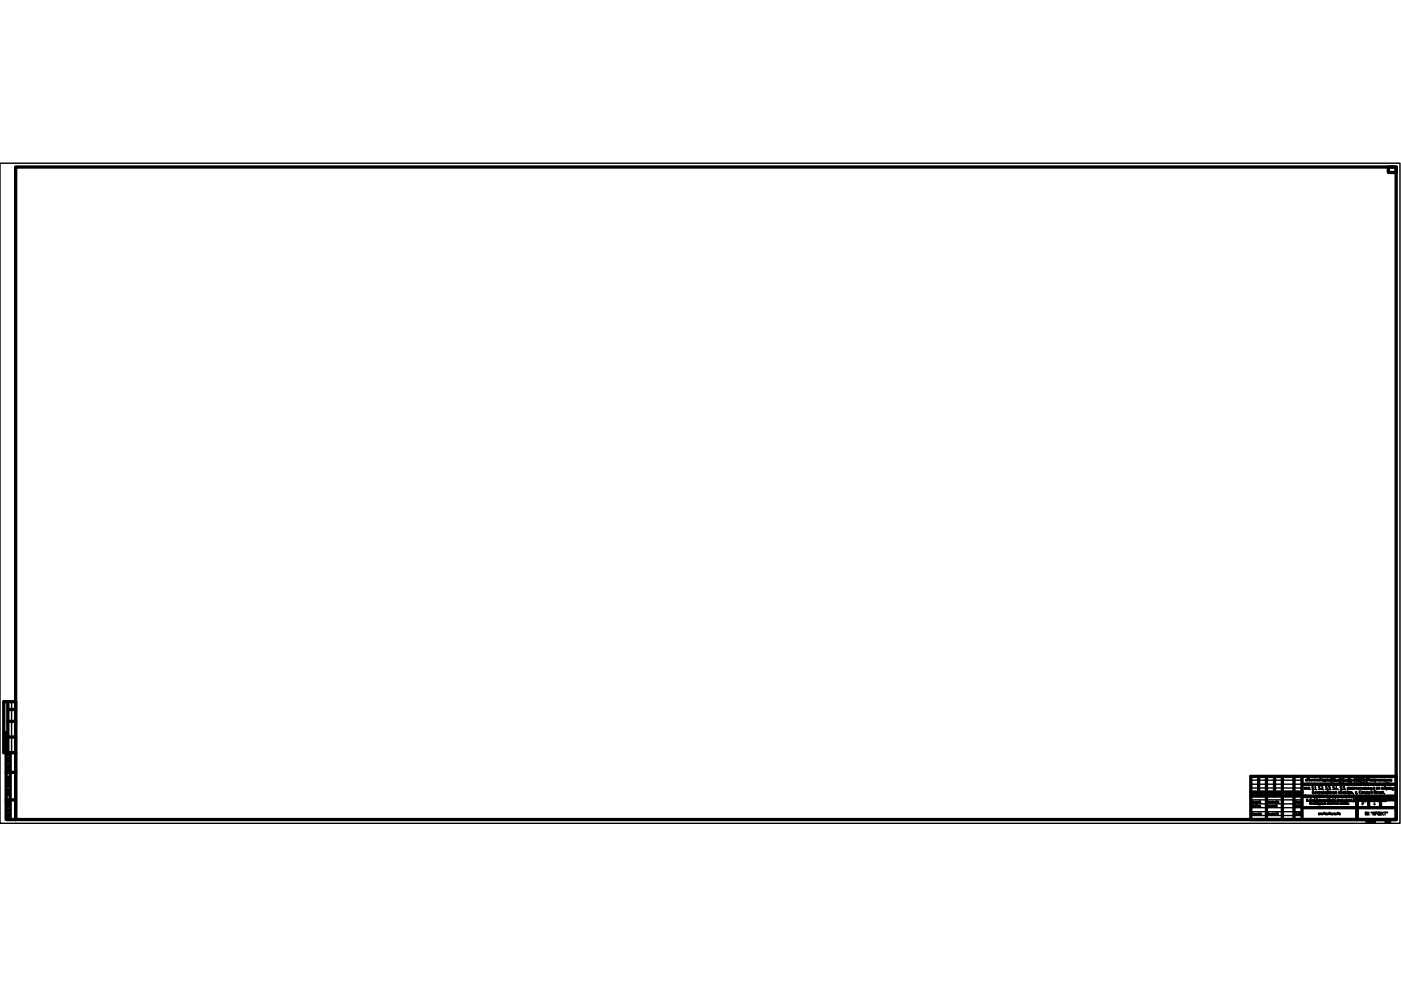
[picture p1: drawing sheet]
<svg xmlns="http://www.w3.org/2000/svg" width="250mm" height="176mm" viewBox="0 0 250 176" stroke-linecap="round" stroke-linejoin="round" font-family="sans-serif">
<!-- layer: 0 -->
<g fill="none" stroke="#000" stroke-width=".25">
<path d="M0 29.1h249.9v117.9h-249.9zM.8 133.9l.1 .1h.3v-.1M.8 131.8h.1M.8 131.9h.3M.9 131.8h.1M.9 131.8h-.1M.9 132.8h.3M.9 132.3l.1 .1M.9 131.4h.3v.1h-.3zM.9 131h.3M.9 131.2h.3M1 132.5h.1"/>
<path d="M1 132h.1M1 131.7h.1M1 130.7h.1M1 132l-.1 .1 .1 .1 .2-.1-.1-.1M1 131.6l-.1 .1 .1 .1M1 130.7l-.1 .1 .1 .1 .2-.1-.1-.1M1.1 131v.2M1.1 131.6l.1 .1-.1 .1M1.1 132.6h-.2v.2M1.2 132.6v.1M1.2 133.3l-.2-.1v.2M1.2 132.9h-.3v.2h.3"/>
<path d="M1.2 132.3v.1M1.2 137.6v.2h.5v-.2M1.2 132.6h.1M1.2 131.3v.1M1.2 133.2l.1 .1M1.3 137.6l.1-.1 .3 .1M1.3 134.6h.4l-.4 .2h.4M1.3 134.5h.1M1.3 139.8h.3M1.3 135.4h.3M1.3 139.8l-.1 .1M1.4 139.1v.2h.3"/>
<path d="M1.4 135.9l.3 .1M1.4 139.2h.3M1.4 136.1h.2M1.4 135.6h.3M1.4 135.8h.3M1.4 135.4h.1M1.4 135.3l-.1 .1M1.4 139.6h.1M1.4 138.8l.1 .1M1.4 137l.1 .1M1.4 139.7h.2M1.4 139h.3"/>
<path d="M1.4 138.9h.2M1.4 137.6v.2M1.4 137.1h.2M1.5 139l-.1 .1M1.5 140h.1M1.5 135.3h.1M1.5 139.8l-.1 .1 .1 .1M1.5 135.2l-.1 .1 .1 .1M1.5 137.3v-.1l-.1 .2M1.5 135.6v.2M1.6 137.3h.1M1.6 139.8l.1 .1-.1 .1"/>
<path d="M1.6 135.2l.1 .1-.1 .1M1.6 139.5l-.2 .1M1.6 138.7l-.2 .1M1.6 136.9h-.2v.1M1.7 137.3l-.1 .1M1.7 136.5h-.3l.1 .1-.1 .2h.3M1.7 137h.1M1.7 138.8h.1M1.7 139.5v.1M1.7 136h-.1M1.7 139.6h-.1M1.7 139.4v.1"/>
<path d="M1.7 138.8l-.1 .1M1.7 138.6v.2M1.7 137l-.1 .1M1.7 136.9v.1M2.1 125.3v9.1M223.3 139.3h9.2M233 139.8v.4M233.1 139.2v.2M233.3 139.2v.2M233.3 139.8v.4M233.4 139.5v-.5l.2 .2 .1-.2v.5M233.4 140v.1"/>
<path d="M233.4 139.9l.1-.1 .1 .2h-.2M233.8 139.8v.4M233.8 139.3h.3M233.8 139.1v.4M233.9 139.8v.4M234.1 139.8l-.1 .2 .1 .2M234.1 139.1v.4M234.2 139.2v.1M234.2 139.8v.3M234.3 139.2l.1-.1 .1 .1M234.3 139.3l.1 .1 .1-.1M234.4 139.8v.4l-.2-.1"/>
<path d="M234.4 139.2v.1M234.7 139.3l.1 .1M234.7 139.1l.1 .1M234.7 139.2l-.1 .1M234.8 139.1l-.2 .1M234.9 139.2v.1M235 139.2l.1-.1 .1 .1M235 139.3l.1 .1 .1-.1M235 139.8v.4l.2-.1-.1-.1M235.2 139.2v.1M235.2 139.8v.4M235.3 139.1v.4"/>
<path d="M235.4 139.2l.1 .3M235.5 139.1l-.2 .2M235.7 139v.3M235.7 139l.1 .1M235.7 139.2l.1-.1 .1 .1M235.7 139.3l.1 .1 .1-.1M235.8 139.1l-.1 .1M235.9 139.8v.3M235.9 139.2v.1M236.1 139.2v.2M236.1 139.2l.2-.1v.3M236.1 139.4h.1"/>
<path d="M236.1 139.8v.4l-.2-.1M236.1 139.5h.1M236.2 139.4h.1M236.5 139.5h.1M236.6 139.1h-.1v.5M236.6 139.8h-.2v.4M236.6 139.1l.1 .1M236.6 139.8l.1 .4M236.7 139.4h-.1M236.7 139.2v.2M236.8 140v.1M236.9 139.9l.1-.1 .1 .1"/>
<path d="M237 139.1v.4M237 140v.1M237.2 139.2l-.4-.1v.4M237.2 139.2v.3M237.3 139.1v.3M237.3 139.4l.1 .1M237.4 139.5h.1v-.4l.2-.1 .1 .1v.4M237.5 139.1v.4M237.5 139.5l.2 .1 .1-.1M237.7 139.5h.1M237.9 139.4h-.1M237.9 139.2l-.2-.1v.5"/>
<path d="M237.9 139.2v.2M238 139.8v.3M238 139.3h.3M238 139.1v.4M238 139.2l.1-.2h.2v.3h-.2M238 139.2l.1 .1M238.1 139.8v.4M238.3 139.1v.4M238.3 139.8v.4M238.3 139.3l-.2 .3M238.4 139.1v.4l.2-.1-.1-.2M238.4 139.3h.1"/>
<path d="M238.5 140v.1M238.5 139.9l.1-.1 .1 .2h-.2M238.7 139.1v.4M238.8 139.8v.4M238.9 139.2l.1-.1 .1 .1M238.9 139.4l.1 .1M238.9 139.2v.2h-.4M238.9 139.5h.2M239.1 139.8v.4M239.1 139.2l-.2 .1M239.2 139h.2v.2l-.3 .5h.3M239.2 139.8v.3"/>
<path d="M239.4 139.1v.4M239.4 139.8v.4l-.2-.1M239.5 139.3h.4M239.6 139.1v.4M239.6 139.8h.2v.4M239.6 139h.2M239.6 139.7h.2M239.7 139.8l-.1 .4M239.8 139.1l-.2 .2 .2 .2M239.8 139l.1 .1-.1 .1M239.9 139.2l.1 .2M239.9 139.4l.1 .1"/>
<path d="M239.9 139.1v.3M239.9 139.4v.1M240 139.5l-.2 .1M240.1 139.1v.4h-.1M240.2 139.4h.3M240.3 139.5l.1-.4h.1v.4M240.4 139.8v.3M240.6 139.8v.4h-.1M240.6 139.3h.1M240.6 139.1v.4h.1M240.7 139.7h.2M240.8 139.2l.1 .2-.1 .1"/>
<path d="M240.9 139.1v.4M240.9 139.2l.1 .2M241 139.5l-.1 .1M241 139h-.3v.3h.2M241 139.4v.1M241.1 139.4l.2 .1M241.1 139.2v.2M241.2 139.2l.1-.1 .1 .1M241.2 139.9l.1 .1M241.3 139.4h.3M241.3 139.7h-.2v.2h.1M241.3 139.2l-.2 .1"/>
<path d="M241.6 139.8l.3 .1M241.7 139.2v.1M241.7 139.2l.1-.1 .1 .1M241.7 139.3l.1 .1 .1-.1M241.8 139h.1M241.9 139.9v.2M241.9 139.3l-.1-.3v.7M241.9 139.2l.3 .5M242.1 139.2v.1M242.1 139.2l.1-.1 .1 .1M242.1 139.3l.1 .1 .1-.1M242.2 139.8v.4"/>
<path d="M242.2 139l-.4 .4M242.3 139.8h-.3v.4M242.3 139.2v.1M242.3 139.8l.1 .1M242.3 139.9v.3M242.4 139l.2 .3M242.4 139.5v-.4l.2 .2 .1-.2v.4M242.5 139.9v.2M242.5 139.9l.2-.1v.3M242.7 139v.7M242.7 139.3h-.1l-.2 .4M242.9 139.4h.1"/>
<path d="M242.9 139.2v.2M242.9 139.1h.1v.3M242.9 139l-.2 .3 .2 .4M242.9 139.5h.1M242.9 139.1v.1M243 139.4h.1M243 139.8h-.1v.4M243.1 139.8v.4M243.1 139h.3l-.1 .2M243.1 139.7h.2M243.2 139.3h.1M243.4 139.2l.1 .2"/>
<path d="M243.5 139.2v.3M243.5 139.9v.2M243.5 139.4h.1M243.5 139.5l-.1 .1M243.5 139.5h.1M243.6 139.1l-.1 .1M243.6 139.8l-.1 .1M243.7 139.6v.1M243.8 139.2l.1-.1 .1 .1M243.8 139.3l.1 .1 .1-.1M243.8 139.2v.1M243.9 139h.2l.1 .2-.3 .5h.3"/>
<path d="M243.9 139.8v.4M244 139.8h-.2v.4M244 139.2v.1M244 139.8l.1 .4M244.4 139.2v-.2l-.1 .3M244.4 139.2l.1-.1 .1 .1M244.4 139.3l.1 .1 .1-.1M244.6 139.2v.1M244.6 140v.1M244.6 139.9l.2-.1 .1 .1M244.7 139.4h.1M244.7 139.2v.2"/>
<path d="M244.8 139.5h.1M244.8 139.1h.1M244.8 139.1l-.1 .1M244.8 140v.1M245 139.8v.3M245.2 139.8v.4l-.2-.1M245.2 139.1v.4M245.4 139.2l-.4-.1v.4M245.4 139.2v.3M245.5 139.5h.1M245.5 139.8v.4M245.6 139.8h-.3v.4"/>
<path d="M245.6 139.8l.1 .4M245.6 139.1h-.1v.5M245.6 139.1l.1 .1M245.7 139.4h-.1M245.7 139.2v.2M245.8 140v.1M245.8 139.9l.1-.1 .1 .2h-.2M245.9 139.2l.1-.1 .1 .1M245.9 139.3l.1 .1 .1-.1M245.9 139.2v.1M246.1 139.2v.1M246.2 139.2v.2"/>
<path d="M246.3 139.2l.1-.1 .1 .1M246.3 139.4v.1M246.3 139.5h.2M246.5 139.2l-.3 .1M246.5 139.8v.4l.2-.1v-.1M246.6 139.3h.2M246.6 139.1v.4M246.8 139.1v.4M246.9 139.9v.2M247 139.3h.2M247 139.1v.4M247 139.8h.1"/>
<path d="M247 139.8l-.1 .1M247.2 139.1v.4M247.3 139.1v.4l.2-.1v-.2M247.3 139.3h.1M247.4 139.8v.4M247.6 139.1v.4M247.6 139.8v.3M247.7 139.7h.1l-.1 .2M247.7 139.9h.2v.2M247.8 139.5v-.4l.1 .2 .2-.2v.4M248 139.9v.2M248.1 139.8h.1v.3"/>
<path d="M248.1 139.8v.1M248.2 139.1v.3M248.5 139.1v.4l-.3-.1M1.2 143.5v.1M1.3 144.6h.4l-.4 .2h.4M1.3 145.4h.1M1.3 144.5h.1M1.3 141.2h.3M1.3 145.5h.3M1.3 143.4h.3M1.3 143.4v.1M1.3 141.2l-.1 .1"/>
<path d="M1.4 144.1v.1h.3M1.4 140.9v.2h.3M1.4 140.3h.3M1.4 140.4h.2M1.4 145.6h.3M1.4 145.8h.3M1.4 145.4h.1M1.4 145.4h-.1M1.4 144.1h.3M1.4 140.9h.3M1.5 144l-.1 .1M1.5 140.9h-.1"/>
<path d="M1.5 143.9h.1M1.5 145.3h.1M1.5 141.5h.1M1.5 143.6h.1M1.5 141.7h.1M1.5 143.7h.1M1.5 141.4h.1M1.5 145.2l-.1 .1 .1 .1M1.5 143.7l-.1 .1 .1 .1M1.5 143.4l-.1 .1 .1 .1M1.5 141.5l-.1 .1 .1 .1M1.5 141.2l-.1 .1 .1 .1"/>
<path d="M1.5 145.6v.2M1.6 145.2l.1 .1-.1 .1M1.6 143.7l.1 .1-.1 .1M1.6 143.4l.1 .1-.1 .1M1.6 141.5l.1 .1-.1 .1M1.6 141.2l.1 .1-.1 .1M1.7 145.9h-.5l.5 .2h-.5M1.7 143.1h-.3l.3 .2M1.7 141.8h-.5v.2h.5M1.7 140.3l-.1 .1M223.3 140h9.2M223.3 142.8h9.2"/>
<path d="M223.3 143.5h9.2M223.3 140.7h9.2M223.3 144.9h9.2M223.3 144.2h9.2M223.3 145.6h9.2M223.4 144v-.3h.2v.3M223.4 145.3h.2M223.4 143.2h.1M223.4 145.1v.4M223.5 143l-.1 .4M223.5 143l.1 .1-.1 .1M223.6 141.6v.3l.2-.3v.3"/>
<path d="M223.6 145.1v.4M223.7 143.3l.3 .1M223.7 145.4v.1M223.8 143.1l.1 .2M223.8 143.1l-.1 .2M223.8 143.8l-.1 .3M223.8 143.8l.1 .2h-.2M223.9 145.2v.3M223.9 145.3l.1 .2M223.9 141.7h.2v.2h-.2M223.9 141.8h.1M224 143.9v.1"/>
<path d="M224 145.2l-.1 .1M224 143.8h.1l.1 .2h-.2M224.1 143.3v.1M224.1 143.2h.1M224.1 145.3v.1M224.1 143.2v.1M224.1 143.1v.1M224.1 143.1h.1M224.2 145.3h.1M224.2 145.4h.1M224.2 141.9v-.2v.1l.1-.1v.2M224.2 145.3v.1"/>
<path d="M224.3 143.8h.1v.2h-.1M224.3 143.8h.1M224.3 143.8v-.1l-.1 .3M224.4 143.1l-.1 .3M224.4 145.3h.1M224.4 145.2v.3M224.4 143.1h.1M224.4 143.1v.2M224.5 143.3l-.2 .1M224.5 143.9v.1h.2M224.5 143.8h.1l.1 .1h-.2M224.5 143.3h.2"/>
<path d="M224.5 145.2v.3M224.6 143.1l.1 .2M224.6 143.1l-.1 .2M224.6 145.5v-.3h.2l-.1 .3M224.7 143.3v.1M224.8 144h.1M224.8 145.2h.1M224.8 141.6v.3M224.8 143.2v.1M224.9 143.8l-.1 .3M224.9 143.2l.1-.1v.2l-.1-.1M224.9 145.3v.2"/>
<path d="M224.9 141.7l.1 .2M224.9 143.8h.1M224.9 143.9v.1M225 144h-.1M225 145.5h.1M225 141.6l-.2 .2M225 143h-.2l.2 .1M225 145.2v.4M225 141.8v.1M225.1 145.2h.1M225.1 141.8h.1M225.1 141.9h.1"/>
<path d="M225.1 143.3v.1M225.1 145.3v.1M225.2 141.8v.1M225.2 145.4v.1M225.3 141.9v-.2l.1 .2M225.6 142h.1M225.6 141.7v.2M225.7 141.9h.1M225.7 141.7v.3M225.8 141.9l-.1 .1M225.8 141.7h.1M225.8 141.8h.1"/>
<path d="M225.8 141.7l.1 .1M225.9 141.7v.2M226.2 143.9h.2M226.3 141.9l.1-.3 .1 .3M226.3 143h.1M226.3 145.2h.1M226.3 143l-.1 .3 .2 .1M226.3 145.1l-.1 .1 .1 .1h.2l-.1-.2M226.4 145.1v.4M226.4 143.7h-.2v.3h.2M226.5 143.4v-.3l.1 .1 .1-.1v.3M226.5 144l.1-.2 .1 .2"/>
<path d="M226.6 141.7v.2M226.6 145.2v.2M226.7 145.4h.1M226.7 141.9h.1M226.8 143.8v.2l.1-.2M226.8 145.2l-.1 .3M226.8 141.7l-.1 .2M226.8 143.1v.2M226.8 143.2l.1 .1M226.9 145.5v-.3l.1 .3M226.9 141.7v.2M226.9 141.9h.1"/>
<path d="M226.9 143.1v.3M226.9 141.7h.1M227 141.7h-.1M227.1 143.8h.1M227.1 143.8l-.1 .2h.2M227.1 145.3v.1M227.2 143.1l-.1 .3M227.2 145.4h.1M227.2 143.1v.2M227.2 145.2l.1 .2M227.2 141.7v.2M227.2 145.2h.1"/>
<path d="M227.2 143.3l-.1 .1M227.2 143.9l.1 .1M227.3 143.8h.1v.1h-.2M227.3 145.4h.1M227.3 141.7h-.2v.2M227.3 144h.1M227.3 141.7h.1M227.3 143.2h.2M227.3 141.7v.2M227.3 143.1v.3M227.5 143.1v.3M227.5 143.9l.1 .1"/>
<path d="M227.5 143.8h.2v.1h-.2M227.5 144h.2M227.5 145.2v.3M227.6 143.2v.1M227.6 143.2l.1-.1 .1 .2-.2-.1M227.6 145.2h-.2v.3M227.6 145.2h.1M227.7 145.3v.2M227.8 145.3v.1M227.8 145.3h.1M227.8 141.6v.3l-.2-.3v.3M227.8 143.8h.2"/>
<path d="M227.8 144h.2M227.8 143.8h.1M227.9 143.2l.1-.1v.2l-.1-.1M227.9 141.6h.1M227.9 143.8l-.1-.1v.3M227.9 145.3l-.1 .1M227.9 143.1h.1M227.9 143.9v.1M227.9 143.1v-.1l-.1 .3M228 145.1l.1 .1M228 145.1v.3M228 145.3h.2"/>
<path d="M228.1 141.8v.1M228.1 143.1v.2M228.1 145.2h-.1M228.1 141.8h.2M228.1 141.9h.2M228.1 143.3l.2 .1M228.1 141.6h.1M228.2 143.1l.1 .2M228.2 145.3l-.2 .1M228.2 141.6h.1M228.2 143.1h-.1M228.2 141.7v.2"/>
<path d="M228.3 141.8h.2M228.3 141.9h.2M228.3 141.8v.1M228.5 141.8v.1M228.6 141.7v.2M228.6 141.8l.1 .1M228.7 141.7l-.1 .1M229.4 141.9v-.3h.2v.3M229.7 141.8v.1M229.8 141.8h.1M229.8 141.9h.1M229.9 141.8v.1"/>
<path d="M230 141.8v.1M230 141.8h.2M230 141.9h.2M230 141.6h.1M230.1 141.6h.1M230.2 141.7v.2M230.4 141.7h-.1v.2M230.4 141.7h.1M230.4 141.7v.2M231.1 142h.3M231.1 143.1v.2M231.1 143.8v.2"/>
<path d="M231.1 145.2v.2M231.2 143.8h.1v.2h-.1M231.2 143l.1 .1v.2l-.1-.1M231.2 145.2h.1M231.2 141.9v-.3h.2v.3M231.3 145.2v.2h-.1M231.5 141.9h.1M231.5 141.7v.2M231.5 141.7l.1 .2M231.5 143.1h-.1v.2M231.5 143.9h-.1v.1M231.5 145.3h-.1v.1"/>
<path d="M231.5 143.8l.1 .1M231.5 143.1l.1 .1M231.5 145.2l.1 .1M231.5 141.7h.1M231.5 143.7l-.1 .1M231.5 143l-.1 .1M231.5 145.1l-.1 .1M231.6 143.9l-.2 .1M231.6 143.2h-.2M231.6 145.3l-.2 .1M231.6 141.9h.1M231.7 143.3v.1"/>
<path d="M231.7 145.4v.1M231.8 143.7l.1 .1M231.8 143l.1 .1-.1 .3h.1M231.8 145.1l.1 .1M231.9 141.7v.2M231.9 143.8l-.1 .2h.1M231.9 145.2l-.1 .3h.1M231.9 141.7h-.1v.2M232 141.7h.1M232 141.7v.2M232.1 141.9h.1M232.1 143.7l-.1 .2h.2"/>
<path d="M232.1 143l-.1 .3h.2M232.1 145.1l-.1 .2h.2M232.1 141.7v.2M232.2 141.7v.2M232.2 143.2v.2M232.2 143.9v.1M232.2 145.3v.2M232.2 141.9h.1M232.2 141.7h-.1M232.8 142.4v-.5l.2 .3 .1-.3v.5M233 140.6h-.2v.3M233 140.6v.3"/>
<path d="M233 140h.3M233.2 140.7v.1M233.2 140.7l.1-.1 .1 .1M233.2 140.8l.1 .1 .1-.1M233.3 142.1l.1 .3M233.3 143.1h.1M233.4 142.8v.3M233.4 140.7v.1M233.4 140.1l.2 .1M233.4 142.7h-.1v.2M233.5 142.1v.3h-.2M233.6 140.9h.1"/>
<path d="M233.6 142.1v.3M233.6 142.8h.2M233.7 140.6h-.1M233.7 142.2l.1 .2M233.7 140.7l.1 .1-.1 .1M233.7 140.6l.1 .1-.2 .1M233.7 142.9h.1M233.8 142.8v.2l-.2 .1M233.8 143.3v.3M233.8 140h.2M233.8 142.1l-.2 .2M233.9 140.9h.1"/>
<path d="M233.9 143.4l.2 .2M234 142.4h.1M234 142.8v.3M234.1 143.3l-.3 .1M234.1 142.8h-.2v.3M234.1 142.1h-.1v.5M234.1 143.4v.1M234.2 142v.1M234.2 142.9l-.1-.1v.3M234.2 143.4h.1M234.2 143.5h.1M234.2 142.1v.2"/>
<path d="M234.2 142.3v.1M234.2 142.9v.1M234.2 142.9l.2 .2M234.3 143h.1M234.3 142.8l.2 .3M234.3 141.4h.1M234.3 143.4v.1M234.3 142.8v.1M234.4 142.1h.2l-.1 .3zM234.4 142.8l-.3 .2M234.4 140.4h-.2v.2l.3 .2M234.4 140.8v.1"/>
<path d="M234.4 143.4v.2M234.4 143.5h.2M234.5 140.8l-.3 .1M234.5 141.2h-.2v.5l.3-.1-.1-.2M234.5 142.9v.2M234.6 142.9l.1-.1v.3M234.6 143.4v.2M234.6 140.2l.1-.4h.1v.4M234.6 143.1h.1M234.6 140.9h.1M234.7 142.8l-.1 .3M234.7 142.8v.1"/>
<path d="M234.7 143.5l.1 .1M234.7 142.4h.2M234.7 142.9v.2M234.7 143.4v.2M234.7 140.6l.2-.2v.5M234.7 141.4l.1 .3M234.7 143.6h.1M234.7 143.4h.1M234.8 143.3l-.1 .1M234.8 141.4l.1-.1 .1 .1M234.8 143v.1M234.8 141.7h.1"/>
<path d="M234.9 142.1h-.2v.5M234.9 142v.1M234.9 142.1v.2M234.9 142.3v.1M234.9 141.4l-.2 .1M235 142.6l.2 .1M235 142.9l.1-.1 .1 .1M235 143l.1 .1 .1-.1M235 140h.1M235 142.8h.1M235 143.1h.1M235 142.8v.3"/>
<path d="M235 143.4v.2M235.1 143.4h-.2v.2M235.1 140.9l-.1 .1M235.1 142.1v.2M235.1 143.3l.1 .1M235.1 141.7l.1-.4h.1v.4M235.1 142.1h.2v.2M235.1 142.3l.1 .1M235.2 142.8v.2M235.2 143.4v.2M235.2 142.4h.1M235.3 142.3l.1 .1"/>
<path d="M235.3 142.3l-.1 .1M235.3 142.8v.3M235.3 143.4l-.1 .3M235.4 143.3v.1M235.4 142.8h.1v.3h.1M235.4 142.8h-.2v.3M235.4 142.8v.3M235.4 142.8l.1 .1M235.4 143.5l-.2 .1M235.4 145.2h.1l.1 .2M235.4 145.3l.1 .1M235.4 140.9h.1"/>
<path d="M235.4 142.9v.2M235.4 143.4v.2M235.5 140.2v-.4l.1 .2 .2-.2v.4M235.5 142.1l.1 .3M235.5 145.4h.1M235.5 143.1h.1M235.5 141.4l.1-.1v.1M235.5 143.5l.1 .1M235.5 141.9h.2M235.5 143.4v.2M235.5 143.7h.1M235.5 141.5l.1 .1"/>
<path d="M235.5 143.6h.2M235.6 140.6l.1 .2M235.6 145.4h-.1M235.6 140.4h-.2v.2h.1M235.6 142.8h-.1v.3h-.1M235.6 140.8v.1M235.6 141.4l-.1 .1M235.6 142.8l.1 .1M235.7 140.8l-.1 .1M235.7 143.4l-.1 .3 .1-.1M235.7 142.9v.1M235.7 141.6l-.1 .1"/>
<path d="M235.7 142.1v.3h-.1M235.7 143l-.1 .1M235.7 145.4v-.2l.1 .1 .1-.1v.2M235.8 140.9h.1M235.8 143.4v.2M235.8 142.9l.1-.1v.2h-.1M235.8 143.1h.1M235.8 141.4v.2M235.8 142.8h.1M235.8 142.8v.3M235.8 141.4h.2l.1 .2-.2 .1-.1-.1M235.8 143.4l.1 .2"/>
<path d="M235.9 142.1h.2l-.2 .3zM235.9 143.4l-.1 .1M235.9 140.5l.2-.1v.2l-.2 .3h.2M236 145.2v.2h.1l-.1-.1M236 142.8v.2M236 143.4v.2M236.1 143.5l.1 .2M236.2 142.8v.3l-.1-.1M236.2 141.7h.1M236.2 143.4v.2M236.2 145.2v.2M236.2 142.3h.2"/>
<path d="M236.2 142.1v.3M236.2 142.8v.3M236.3 141.3h-.1v.5M236.3 142.8h-.2v.3M236.3 141.3v.4M236.3 142.8l.1 .3M236.3 143.5l.1 .1M236.3 145.1l.2 .1M236.3 140.9v.1M236.3 143.4v.1M236.3 145.1v.2M236.4 145.2h.1"/>
<path d="M236.4 142.1v.3M236.5 142.8h-.2v.3M236.5 143.4l-.1 .2M236.5 142.8l.1 .1M236.5 145.3h-.1M236.5 143.1h.1M236.5 142.9v.2M236.6 141.4h.2l-.1 .3zM236.6 143.5l.1 .1M236.6 145.3l.1 .1M236.6 143.4v.1M236.6 142.8h-.1v.5"/>
<path d="M236.6 142.9h.2v-.1l-.2 .2 .2 .1M236.6 145.2h.2v.2M236.6 145.4h.1M236.7 142.8v.3M236.7 145.2h-.1M236.7 143.4l-.1 .2M236.8 141.9v.5l.3 .1M236.8 145.4h.1M236.8 145.4h-.1M236.9 140.1l.1 .1 .1-.1M236.9 142.9v.1M236.9 140.4h-.2v.2l.2 .2"/>
<path d="M236.9 142.9l.2-.1v.2l-.1 .1-.1-.1M236.9 143.1v-.3h.2v.3M236.9 145.2v.2h.1l-.1-.1M236.9 140.8v.1M236.9 141.4v.2M236.9 140.8l-.2 .1M236.9 141.4l.1-.1 .2 .1M236.9 141.6l.1 .1 .2-.1M236.9 141.2h.1M237 141.9v.5M237 141.2l.2 .1M237.1 140.9h.1"/>
<path d="M237.1 141.3v.3M237.1 143.4v.2M237.1 145.2v.2M237.2 142.8v.3M237.2 143.4h-.2v.2M237.2 142.9h.1M237.2 143.3v.1M237.2 140.2v-.4l.1 .2 .1-.2v.4M237.2 140.9h.1M237.2 140.4h.1M237.2 142.3h.2v-.2h-.2l.1 .3M237.2 140.6h.1"/>
<path d="M237.2 142.7v.3M237.2 143.4v.2M237.3 142.7h.1M237.3 143l.1 .1 .1-.1M237.3 145.1l.1 .1M237.3 145.1v.3l.1-.1M237.3 141.4v.2M237.3 142.4h.1M237.3 141.6l.1 .1M237.3 145.2h.1M237.3 142.8h.1M237.3 143.4v.1"/>
<path d="M237.3 140.4l.1 .5M237.4 143.5v.1M237.4 141.7h.1M237.4 141.3h.1M237.4 141.3l-.1 .1M237.4 140.8l-.1 .1M237.4 142.9v.1M237.4 142.8h.1M237.4 143.1h.1M237.5 142.8v.3M237.5 142.9l-.2-.1v.3M237.5 143.4l-.1 .2"/>
<path d="M237.5 145.2h.2v.2M237.5 145.3l.1 .1h.1M237.6 141.3v.4M237.6 140h.2v-.1h-.2v.2M237.6 140.1l.2 .1M237.6 142.8v.3h.2l-.1-.2M237.6 142.1v.3M237.6 140.9v.1M237.6 142.3h.2M237.6 143h.1M237.7 141.5l.1 .2M237.7 143.4h-.1v.2"/>
<path d="M237.7 143.3l.1 .1M237.7 142.8v.3M237.7 143.4v.2M237.8 142.8h-.2v.3M237.8 142.8l.1 .1M237.8 145.2v.2h.1l-.1-.1M237.8 142.1v.3M237.8 141.3l-.2 .2M237.9 143.4h.1M237.9 143.5h.1M237.9 142.8v.3M237.9 143.4v.1"/>
<path d="M238 142.7l.1 .1M238 141.4v.2M238 142.8v.2M238 140.9h.1M238 140.1l.1 .1M238 141.6v.1M238 143.4v.1M238 145.2v.2M238 141.3h.2l-.1 .4M238 142.8l.1 .2h-.1M238 140.2l.3 .1M238.1 141.3l-.1 .1"/>
<path d="M238.1 143.1v-.3l.2 .2 .1-.2v.3M238.1 140.6l.1 .2M238.1 143.3h.1M238.1 142.1v.3M238.1 143.3v.2M238.2 140.4h-.2v.2h.1M238.2 143.4h.1M238.2 143.5h.1M238.2 145.3v.1M238.2 140.8v.1M238.2 143.3l-.1 .1M238.2 140.8l-.1 .1"/>
<path d="M238.2 141.6l.1 .1M238.2 142.1h-.2v.3M238.2 145.2l.1 .2M238.2 142l.1 .4M238.2 145.2h.1M238.3 142.8h.1v.2M238.3 143.4v.1M238.3 142.8v.3M238.3 145.4h.1M238.3 140.9h.1M238.4 143v.1M238.4 143l-.1 .1"/>
<path d="M238.4 143.4v.1M238.4 143.4h.1M238.4 143.5h.1M238.4 142.4h.1M238.5 145.2v.2h.1l-.1-.1M238.5 141.5h.1M238.5 141.3h.1v.4M238.5 141.5l-.1 .2M238.5 141.3l-.1 .1 .1 .1M238.5 140.1l.2 .1M238.5 143.4v.1M238.6 142.4v-.4l-.2 .1v.5"/>
<path d="M238.6 140.4l-.1 .4h.3M238.6 140.7v.2M238.7 143.3l.1 .1M238.7 145.2v.2M238.7 143.5h.1M238.7 142.8v.3M238.7 143h.2M238.8 143.1v-.4h.2v.4M238.8 143.4l-.1 .1M238.8 145.1l.1 .1M238.8 145.1v.2M238.8 142.1h.2v.2"/>
<path d="M238.8 140h.3M238.8 142.4h.1M238.9 142v.4M238.9 145.2h.1M238.9 143.4v.1M238.9 143.4h.2M238.9 143.5h.2M238.9 140.9v.1M238.9 141.4v.2M238.9 142.8v.3M239 142.4h.1M239 141.4h.2v.2l-.1 .1-.1-.1"/>
<path d="M239 145.3h-.2M239.1 142.9v.1M239.1 143.4v.1M239.1 142.9l.1-.1v.2h-.1M239.1 145.2h.1l.1 .2M239.1 145.3v.1h.2M239.1 142.8h.2v.3h-.2zM239.2 142.4l.1-.3h.1v.3M239.3 143.4h.1M239.3 141.4v.2M239.3 142.8h.2l-.1 .1M239.4 141.4l.1-.1 .1 .1"/>
<path d="M239.4 141.6l.1 .1 .1-.1M239.4 142.9h.1M239.4 143.5h.1M239.4 142.9l.1 .1h-.2M239.4 143.3l.1 .1M239.4 143.1v-.3l.2 .2 .1-.2v.3M239.4 143.4v.2M239.5 140.4h-.2v.2l.2 .2M239.5 143.5l-.2 .1M239.5 140.8v.1M239.5 140.8l-.2 .1M239.5 141.2h-.2l.2 .1"/>
<path d="M239.5 141.4v.2M239.6 142.1v.3h.1M239.6 142.8l.1 .3M239.6 142.3h.1M239.6 141.7l.2-.4h.1v.4M239.6 140h.2M239.6 140.9h.1M239.6 143.4v.2M239.7 142.2l.1 .1-.1 .1M239.7 142.8l-.1 .3M239.7 143.4h-.1v.2M239.8 143.3v.1"/>
<path d="M239.8 140.9h.1M239.8 143.4v.2M239.8 142.8v.2M239.9 143v.1M239.9 142.9v.2M239.9 142.9l.1-.1 .1 .1M239.9 143.1h.1M239.9 143.5l.1 .1M239.9 142.1v.3M239.9 143.4v.2M239.9 142.3h.3M239.9 140.2v-.4l.2 .2 .1-.2v.4"/>
<path d="M239.9 143.4l.1 .2M239.9 143.1h.2M239.9 143.6h.1M240 140.6l.1 .2M240 143.3l-.1 .1M240 142.8v.3M240 140.8l-.1 .1M240 140.4h-.2v.2h.1M240 143.5l.1 .1M240 140.8v.1M240 141.4v.2M240.1 141.4l.1-.1v.3"/>
<path d="M240.1 141.6h.1M240.1 143.5l-.1 .1M240.1 142.9l-.2 .1M240.1 142.8v.2M240.2 142.1v.3M240.2 143.4v.2M240.2 140.9v.1M240.2 141.6l.1 .1M240.2 143.1h.2M240.2 143.5h.1M240.3 142.1v.3h.2l-.1-.2M240.3 142.8v.3l-.1-.1"/>
<path d="M240.3 142.3h.1M240.3 143.4v.2M240.4 140.1l.1 .1M240.4 143.4v.2M240.5 142.9l-.1 .2M240.5 142.9l-.3-.1v.5M240.5 141.4v.2M240.5 142.8v.3M240.5 142.8v.1M240.5 141.6l.1 .1M240.5 143.4v.2M240.5 143.5l.1 .1"/>
<path d="M240.5 140.9h.2M240.5 141.7h.1M240.5 141.3h.1M240.5 142.1v.3M240.6 141.3l-.1 .1M240.6 143.4l.1 .2M240.6 142.9v.1M240.6 143.3l-.1 .1M240.6 142.9l.2-.1v.2l-.1 .1-.1-.1M240.7 143.5v.1M240.7 140.6h-.2v.5M240.7 143.5l-.1 .1"/>
<path d="M240.7 140.6h.1M240.7 141.7v-.4h.4v.4M240.7 140.6v.3M240.7 142.1v.2M240.8 140.8l-.1 .1M240.8 142.3l.1 .1M240.8 141.9h.2M240.8 143.6h.1M240.9 140.6v.3M240.9 141.3v.4M241 140.8v.1M241 143.1v-.3l.1 .2 .1-.2v.3"/>
<path d="M241 142.7h-.2v.2h.2l-.2 .2M241 140.6l.1 .3M241 142.1v.3h-.1M241 140.9h.1M241 140.6h.1M241.1 140.9h.1M241.2 143.1h.1M241.2 142.7h.1M241.2 142.9h.1M241.3 141.3v.4M241.3 141.5h.1M241.3 142.7v.4"/>
<path d="M241.3 140v.1M241.3 142.1v.3M241.3 142.3h.3M241.3 140.1l-.2 .1M241.3 140.8l.1 .1M241.4 141.4l.1 .2-.1 .1M241.4 140.9h.1M241.4 140.6h.1M241.4 140.6l-.1 .3M241.6 142.6l.2 .1-.1 .1M241.6 142.1v.3M241.6 142.9h.2v.2h-.2"/>
<path d="M241.6 141.7v.1M241.7 142.1v.2M241.7 142.1h.2v.2M241.7 142.3l.1 .1M241.8 140h.1M241.8 142.4h.1M241.8 140.6h-.2v.3M241.8 140.6h.1M241.9 140.6v.3M241.9 140.1l-.3 .1M241.9 142.3l.1 .1M241.9 142.3l-.1 .1"/>
<path d="M241.9 142.8l.2-.2v.5M242 141.4l.2-.1v.1M242 141.5l.1 .1M242.1 141.4l-.1 .1M242.2 142.8v.1M242.2 143.1h.1M242.2 141.6l-.1 .1M242.2 140.7v.1M242.3 140.7l-.2-.1-.1 .2 .2 .1 .1-.1M242.3 142.1h.2l-.1 .2M242.3 142.4h.1M242.4 142.8l.1 .3 .1-.3"/>
<path d="M242.4 142.7l.1-.1 .1 .1M242.4 142.3h.1M242.4 140.9l.1-.3h.1v.3M242.4 142.2l.1 .1-.1 .1M242.5 140.1l.3 .1M242.5 142.5l.2 .1M242.6 142.3h.1M242.6 142.3l-.1 .3M242.7 142.3h.2l-.1-.2h-.1v.3M242.7 141.3v.2M242.7 141.5l.1 .1M242.7 142.4h.2"/>
<path d="M242.7 140.7v.1M242.8 140.7l.2-.1v.2l-.1 .1-.1-.1M242.8 141.7h.1M242.9 141.2l-.2 .1M242.9 142.4v.2M242.9 142.9h-.2v.1M242.9 142.8l.1 .2M242.9 142.6l-.2 .3M243 143l-.2 .1-.1-.1M243 142.4h-.2v.2M243 142.3v.1M243.1 142.8v.1"/>
<path d="M243.1 143.1h.1M243.1 140.6v.3M243.1 142.6h.1M243.2 142.4v.2M243.2 142.3l-.1 .3M243.2 140.8h.1M243.2 141.3v.4M243.2 142.8l.2 .3 .1-.3M243.2 142.7l.2-.1 .1 .1M243.2 142.6h.1M243.3 142.4v-.3l-.1 .2-.2-.2v.5M243.3 143.4l-.1 .3"/>
<path d="M243.3 142.6h-.1M243.3 140.6v.3M243.3 143.3l.1 .2h-.2M243.3 141.4v.3M243.4 141.4l-.4-.1v.4M243.4 142.2v.1M243.4 142.5v.1M243.4 142.3h.1M243.5 140.6l-.2 .2 .2 .1M243.5 142.1l.1-.1 .1 .1M243.5 142.3v.1M243.5 142.4h.1"/>
<path d="M243.5 142.5h.1M243.5 140.1l.1 .1M243.5 141.4v.2M243.5 142.3h.1M243.5 141.4l.2-.1v.3M243.5 141.6h.2M243.5 142.3v.3M243.6 140.8v.1M243.6 140.7v.2M243.6 140.7l.1-.1 .1 .1M243.6 140.9h.2M243.6 142.2l-.2 .1"/>
<path d="M243.6 142.7l.2-.1v.2M243.7 142.4v.2M243.7 141.6l.1 .1M243.7 142.5l.1 .1M243.8 145.5v-.5h.2v.5M243.8 142.4l.1-.3h.1v.3M243.8 142.8l-.2 .3h.2M243.8 140.7l-.2 .1M243.8 142.4v.2M243.9 146.6h.1M243.9 146.7h.1M243.9 141.7h.2"/>
<path d="M243.9 146.5l-.1 .1 .1 .1M244 140.6v.3M244 142.8v.2M244 146.5v.3M244 142.4h.1v.2M244 140.8h.2M244 142.5h.1M244 142.4l-.1 .2M244 143l.1 .1 .1-.1M244 142.7l.1-.1 .1 .1M244 146.5l.1 .1-.1 .1M244.1 141.3h-.2v.5"/>
<path d="M244.1 141.3v.4M244.2 142.1v.3h.2l-.1-.2M244.2 140.6v.3M244.2 142.8v.2M244.2 145v.5M244.2 142.3h.1M244.2 146.7h.1M244.3 146.6h.1M244.3 146.7h.1M244.3 141.3v.4l.1-.1v-.2M244.3 141.5h.1M244.3 145.2l.1 .3"/>
<path d="M244.3 140.8h.3M244.3 140.6v.3M244.3 142.8l.2-.2v.5M244.4 146.7h.1M244.4 145l-.2 .3M244.5 140.1l-.2 .1M244.5 140.1v-.2l-.2-.1v.5M244.5 146.8h.1M244.5 141.3v.4M244.5 142.1v.3M244.5 142.3h.2M244.6 146.6l-.1 .3"/>
<path d="M244.6 140.6v.3M244.6 146.6h.1M244.6 142.8l.1 .3 .1-.3M244.6 142.7l.1-.1 .1 .1M244.6 146.8h.1M244.6 140.1l.2 .1 .1-.1M244.6 146.7v.1M244.7 140.8h.1M244.7 140.6l.1 .3M244.7 146.8v-.2h.2v.2M244.7 141.3v.3M244.7 142.1v.3"/>
<path d="M244.8 141.6l.1 .1M244.8 141.2h.1M244.8 140.7l.1 .1-.1 .1M244.9 142.2v.1M244.9 145l-.1 .1M244.9 142.1h.2v.2l-.1 .1-.1-.1M244.9 142.6l.1-.3 .1 .3M244.9 142.8l.2-.2v.5M244.9 140.6v.3M244.9 145v.1M245 141.3v.4h-.1M245 146.8h.3"/>
<path d="M245 146.7v.1M245.1 146.6l.1 .2M245.1 146.6h-.1M245.1 145.5v-.5h.3v.5M245.2 140.8h.2v-.2h-.2v.3M245.2 140.8l.1 .1M245.2 142.4v.2M245.2 142.4v-.3l.2 .2 .1-.2v.3M245.2 142.5l.1 .1M245.2 140.9h.2M245.2 142.7l.2-.1v.2M245.3 141.3v.2"/>
<path d="M245.3 141.5l.2 .2 .1-.2M245.3 141.3l.2-.1 .1 .1M245.4 142.4l-.1 .2M245.4 142.8l-.2 .3h.2M245.4 143.5v.2M245.4 143.4l-.1 .2h.2M245.4 142.6h.1M245.4 146.6v.2M245.5 146.6h-.2v.2M245.5 142.6h.1M245.5 142.4h.1M245.5 146.6h.1"/>
<path d="M245.5 142.3l-.1 .3M245.5 146.7v.1M245.5 145.3h.2M245.6 141.3v.2M245.6 142.8v.1M245.6 143.1h.1M245.7 145h-.2v.5M245.7 145l.1 .1-.1 .2M245.7 141.4v.2M245.7 141.6l.2 .1M245.8 142.4v.2M245.8 140.1l.2 .1"/>
<path d="M245.9 140.6h-.2v.3M245.9 141.3l-.2 .1M245.9 142.3v.1M245.9 142.4h-.2v.2M245.9 142.1v.2M245.9 142.6h.1M245.9 142.6l-.2 .4h.3M245.9 140.6l.1 .3M245.9 142.3l.1 .1M245.9 142.9v.2M246 145.1v.4l.3-.1M246 145.1l.1-.1 .2 .1"/>
<path d="M246 141.3v.4M246.1 142.1l-.1 .4M246.1 141.5l.2 .2M246.1 142.4h-.2v.2M246.2 140.6l.1 .1-.1 .2zM246.2 140.2l.1-.4h.1v.4M246.2 142.7l.1-.1 .1 .2M246.2 142.1v.1M246.2 145.1v.3M246.3 142.1v.1M246.3 141.3l-.3 .2M246.3 142.3h.2"/>
<path d="M246.3 142.8l-.1 .3h.2M246.3 145.3h.2M246.4 141.4v.2M246.4 141.4l.1-.1 .1 .1M246.4 141.6l.1 .1 .1-.1M246.5 142.1v.3M246.5 143l.2 .1 .1-.1M246.5 145h-.2v.5h.2M246.5 140h.1M246.6 141.4v.2M246.6 142.1v.2M246.6 142.1h.2v.2"/>
<path d="M246.6 142.3l.1 .1M246.7 140.6v.3M246.7 142.4h.1M246.7 140.8l.1 .1M246.7 143h.1M246.7 145v.5M246.7 142.6l-.2 .3M246.8 140.6h.1v.3M246.8 141.7v-.4h.2v.4M246.8 143l-.1-.2-.2 .2M246.8 140.9h.1M246.8 140.6h-.1"/>
<path d="M246.8 142.3l.1 .1M246.8 142.3l-.1 .1M246.8 145.2l.2 .3M246.8 140.9h.2M246.9 140.1l.1 .1M247 140.2h.1M247 145l-.3 .3M247 142.1v.2M247 142.6l-.1 .4h.2M247.1 142.3v.1M247.1 142.9v.2M247.1 142.6l.1-.3 .1 .3"/>
<path d="M247.1 142.4h.1M247.1 142.1h.1M247.1 142v.1M247.1 140.4h.1M247.1 145h.3M247.2 140.2v-.4l.3 .1v.3M247.2 141.7l-.1 .1M247.2 140.4l.2 .1M247.3 146.8l.1-.3 .1 .3M247.3 145v.5M247.3 140.6v.3h-.2v-.3l.2 .1M247.3 142.4v-.3h.3v.5"/>
<path d="M247.3 142.8v.3M247.3 146.7h.2M247.4 142.5l.1 .1M247.4 142.4v.2M247.4 142.8v.3M247.5 140.9h.1M247.5 142.1v.3M247.5 142.4l-.1 .2M247.6 146.6l.1-.1v.3M247.6 140.6h-.1v.5M247.6 145v.1M247.6 140.6h.1"/>
<path d="M247.6 142.6h.2M247.6 140.6v.3M247.7 140.1l.1 .1 .1-.1M247.7 140.8l-.1 .1M247.7 142.4h.1M247.7 142.3l-.1 .1M247.7 145v.1M247.8 142.1v.3M247.8 140.8l.1 .1M247.8 146.6l.2 .2M247.8 140.7v.2M247.9 140.7l.1-.1 .1 .1"/>
<path d="M247.9 140.9h.1M247.9 142.2l.1 .2M248 146.6l-.2 .2M248 142.4v.2M248 142.4h-.1v.2M248 140.7l-.2 .1M248 142.1l-.2 .2M248.1 142.3v.3M248.1 140.1v.1M248.1 146.8h.1M248.1 146.5h.1M248.1 146.7h.1"/>
<path d="M248.2 142.2v.1M248.2 146.5v.2M248.2 140.8l.1 .1M248.2 142.1l.1-.1 .1 .1M248.2 142.3l.1 .1M248.2 142.5v.1M248.2 146.8h.1M248.2 140.1v.1M248.2 142.4h.2v.2M248.2 142.5h.2M248.2 146.7v.1M248.2 140.9h.2"/>
<path d="M248.2 140.6h.2M248.2 142.4h.2M248.3 140.6l-.1 .3M248.3 140.1v.1M248.4 142.2l-.2 .1M248.5 142.4v-.1v.3M248.5 142.4h.1v.2M248.5 142.5h.1M248.5 140.6v.3M248.5 140.8l.1 .1M248.5 141.1h.2M248.6 140.9h.1"/>
<path d="M248.7 140.6v.4M248.7 142.1v.2M248.8 141h-.1M248.8 142.3v.1M248.8 142.4h.1M248.8 142.1h.1M248.8 142v.1M248.9 140.9h.1"/>
<circle cx="1.1" cy="133.7" r=".13"/>
</g>
<g fill="none" stroke="#000" stroke-width=".59">
<path d="M2.8 29.8h246.5v116.5h-246.5zM247.9 29.8h1.4v1h-1.4zM1.1 134.4v11.9h1.7M1.1 137.9h1.7M1.4 125.3v9.1M1.4 131.6h1.4M1.4 128.8h1.4M1.4 126.7h1.4M1.8 134.4v11.9M2.8 134.4h-2.1v-9.1h2.1v21M223.3 138.6h26v7.7h-26zM224.7 138.6v3.5"/>
<path d="M226.1 138.6v7.7M227.5 138.6v3.5M228.9 138.6v7.7M231 138.6v7.7M232.5 138.6v7.7M1.1 142.8h1.7M223.3 142.1h26M223.3 141.4h9.2M232.5 140h16.8M232.5 144.2h16.8M242.2 142.1v4.2v-4.2M242.2 142.8h7.1"/>
<path d="M244.3 142.1v2.1M246.5 142.1v2.1"/>
</g>
<g fill="#000" stroke="#000" stroke-width=".18">
<path d="M1.6 136.4h.1zM1.6 135.1h.1zM248.4 139.9h.1zM225 144h.1zM226 141.8v.2zM228.1 143.4h.2zM230.4 141.9h.2zM231.6 144h.2zM240.7 140.1h.1zM248.4 140.1h.1zM248.9 140.6v.1z"/>
<circle cx="240.8" cy="139.9" r=".07"/>
<circle cx="1.7" cy="140.7" r=".07"/>
<circle cx="1.7" cy="145.1" r=".07"/>
<circle cx="1.7" cy="143" r=".07"/>
<circle cx="224.5" cy="141.9" r=".07"/>
<circle cx="225.4" cy="141.9" r=".07"/>
<circle cx="227.2" cy="145.5" r=".07"/>
<circle cx="228.8" cy="141.9" r=".07"/>
<circle cx="238.5" cy="143" r=".07"/>
<circle cx="241.1" cy="143" r=".07"/>
<circle cx="241.4" cy="143" r=".07"/>
<circle cx="242.3" cy="141.7" r=".07"/>
</g>
</svg>
